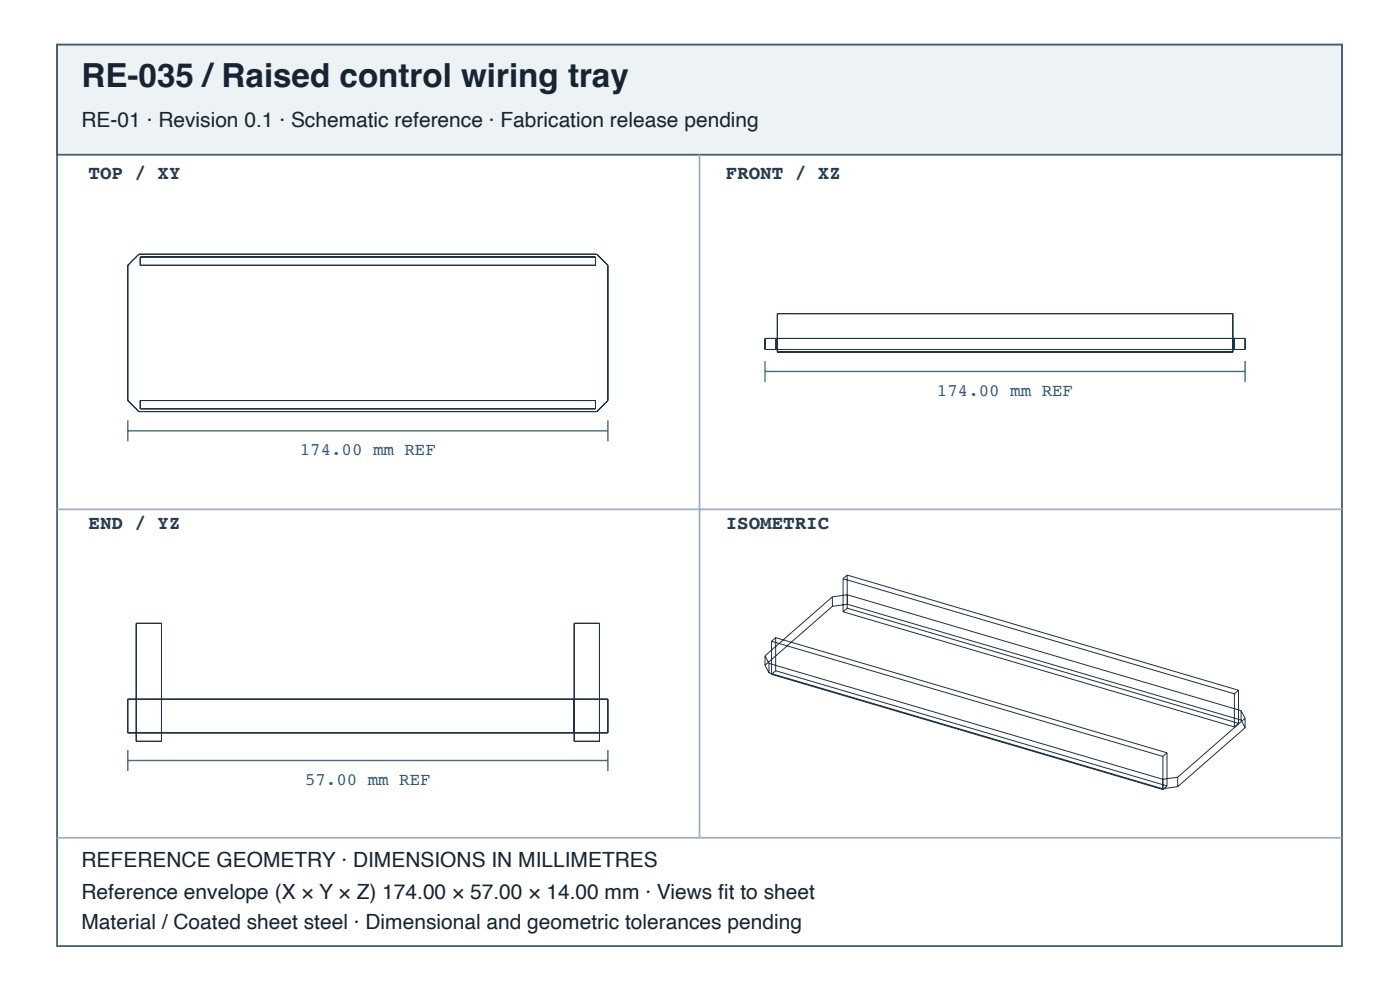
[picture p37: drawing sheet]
<svg xmlns="http://www.w3.org/2000/svg" width="297mm" height="210mm" viewBox="0 0 297 210" stroke-linecap="round" stroke-linejoin="round" font-family="sans-serif">
<defs><g id="words">
<text font-size="7" fill="#182431" x="17.3" y="18.4">RE-035 /Raised control wiring tray</text>
<g font-size="4.4" fill="#182431">
<text x="17.3" y="26.9">RE-01 · Revision 0.1 · Schematic reference · Fabrication release pending</text>
<text x="17.3" y="183.9">REFERENCE GEOMETRY · DIMENSIONS IN MILLIMETRES</text>
<text x="17.3" y="190.6">Reference envelope (X × Y × Z) 174.00 × 57.00 × 14.00 mm · Views fi t to sheet</text>
<text x="17.3" y="196.9">Material / Coated sheet steel · Dimensional and geometric tolerances pending</text>
</g>
<g font-size="4.1" fill="#263d52">
<text x="18.8" y="38">TOP / XY</text>
<text x="154" y="38">FRONT / XZ</text>
<text x="18.8" y="112.1">END / YZ</text>
<text x="154" y="112.1">ISOMETRIC</text>
</g>
<g font-size="3.7" fill="#335b78">
<text x="198.8" y="83.9">174.00 mm REF</text>
<text x="63.6" y="96.5">174.00 mm REF</text>
<text x="64.7" y="166.4">57.00 mm REF</text>
</g>
</g></defs>
<path d="M12.1 9.5h272.6v191.1h-272.6z" fill="none" stroke="#405a70" stroke-width=".37"/>
<path d="M12.1 9.5h272.6v23.3h-272.6z" fill="#edf2f5"/>
<path d="M12.1 9.5h272.6v23.3h-272.6z" fill="none" stroke="#405a70" stroke-width=".37"/>
<path d="M148.4 32.8v144.8M12.1 108h272.6M12.1 177.6h272.6" fill="none" stroke="#9daebc" stroke-width=".37"/>
<g fill="none" stroke="#203246" stroke-width=".21">
<path d="M27.1 56.2l2.4-2.3h97.1l2.4 2.3v28.7l-2.4 2.4h-97.1l-2.4-2.4zM29.7 54.5h96.6v1.7h-96.6zM162.3 71.8h101.8v2.3h-101.8zM164.6 71.8v2.3M164.9 66.5h96.6v8.2h-96.6zM261.8 71.8v2.3M29.7 84.9h96.6v1.8h-96.6zM28.9 132.1h5.4v25.1h-5.4zM121.8 132.1h5.4v25.1h-5.4zM162.3 139v2M162.3 139l.8 1.6M163.7 136v7"/>
<path d="M163.7 136l83 24.4M164.6 135.2l-.9 .8M164.6 135.2v7M164.6 135.2l83 24.4M176.6 126.5v2M176.6 128.5l-14.3 12.5M176.6 126.5l-14.3 12.5M178.9 122.7v7M178.9 129.7l83 24.4M178.9 122.7l83 24.4M179.7 128.9l-.8 .8M179.7 121.9l-.8 .8"/>
<path d="M179.7 121.9v7M179.7 128.9l83.1 24.5M179.7 121.9l83.1 24.4M179.8 126.1v2M179.8 128.1l83.5 24.6M179.8 126.1l83.5 24.6M179.8 128.1l-3.2 .4M179.8 126.1l-3.2 .4M27.1 148.2h101.9v7.2h-101.9zM162.3 141l.8 1.7M163.1 140.6v2.1M163.1 142.7l83.6 24.5"/>
<path d="M163.1 140.6l83.6 24.6M163.7 143l83 24.4M164.6 142.2l-.9 .8M164.6 142.2l83 24.4M247.6 159.6l-.9 .8M247.6 159.6v7M261.9 147.1v7M262.8 153.4l-.9 .7M262.8 146.3l-.9 .8M262.8 146.3v7.1M263.3 150.7v2M263.3 152.7l.8 1.6"/>
<path d="M263.3 150.7l.8 1.6M264.1 152.3v2M264.1 154.3l-14.3 12.5M264.1 152.3l-14.3 12.5M246.7 165.2v2M246.7 160.4v7M247.6 166.6l-.9 .8M249.8 164.8v2M249.8 166.8l-3.1 .4M249.8 164.8l-3.1 .4"/>
</g>
<path d="M162.3 76.5v4.5M162.3 78.8h101.8M264.1 76.5v4.5M27.1 89.1v4.5M27.1 91.3h101.9M129 89.1v4.5M27.1 159v4.5M129 159v4.5M27.1 161.2h101.9" fill="none" stroke="#466b86" stroke-width=".3"/>
<use href="#words"/>
</svg>
